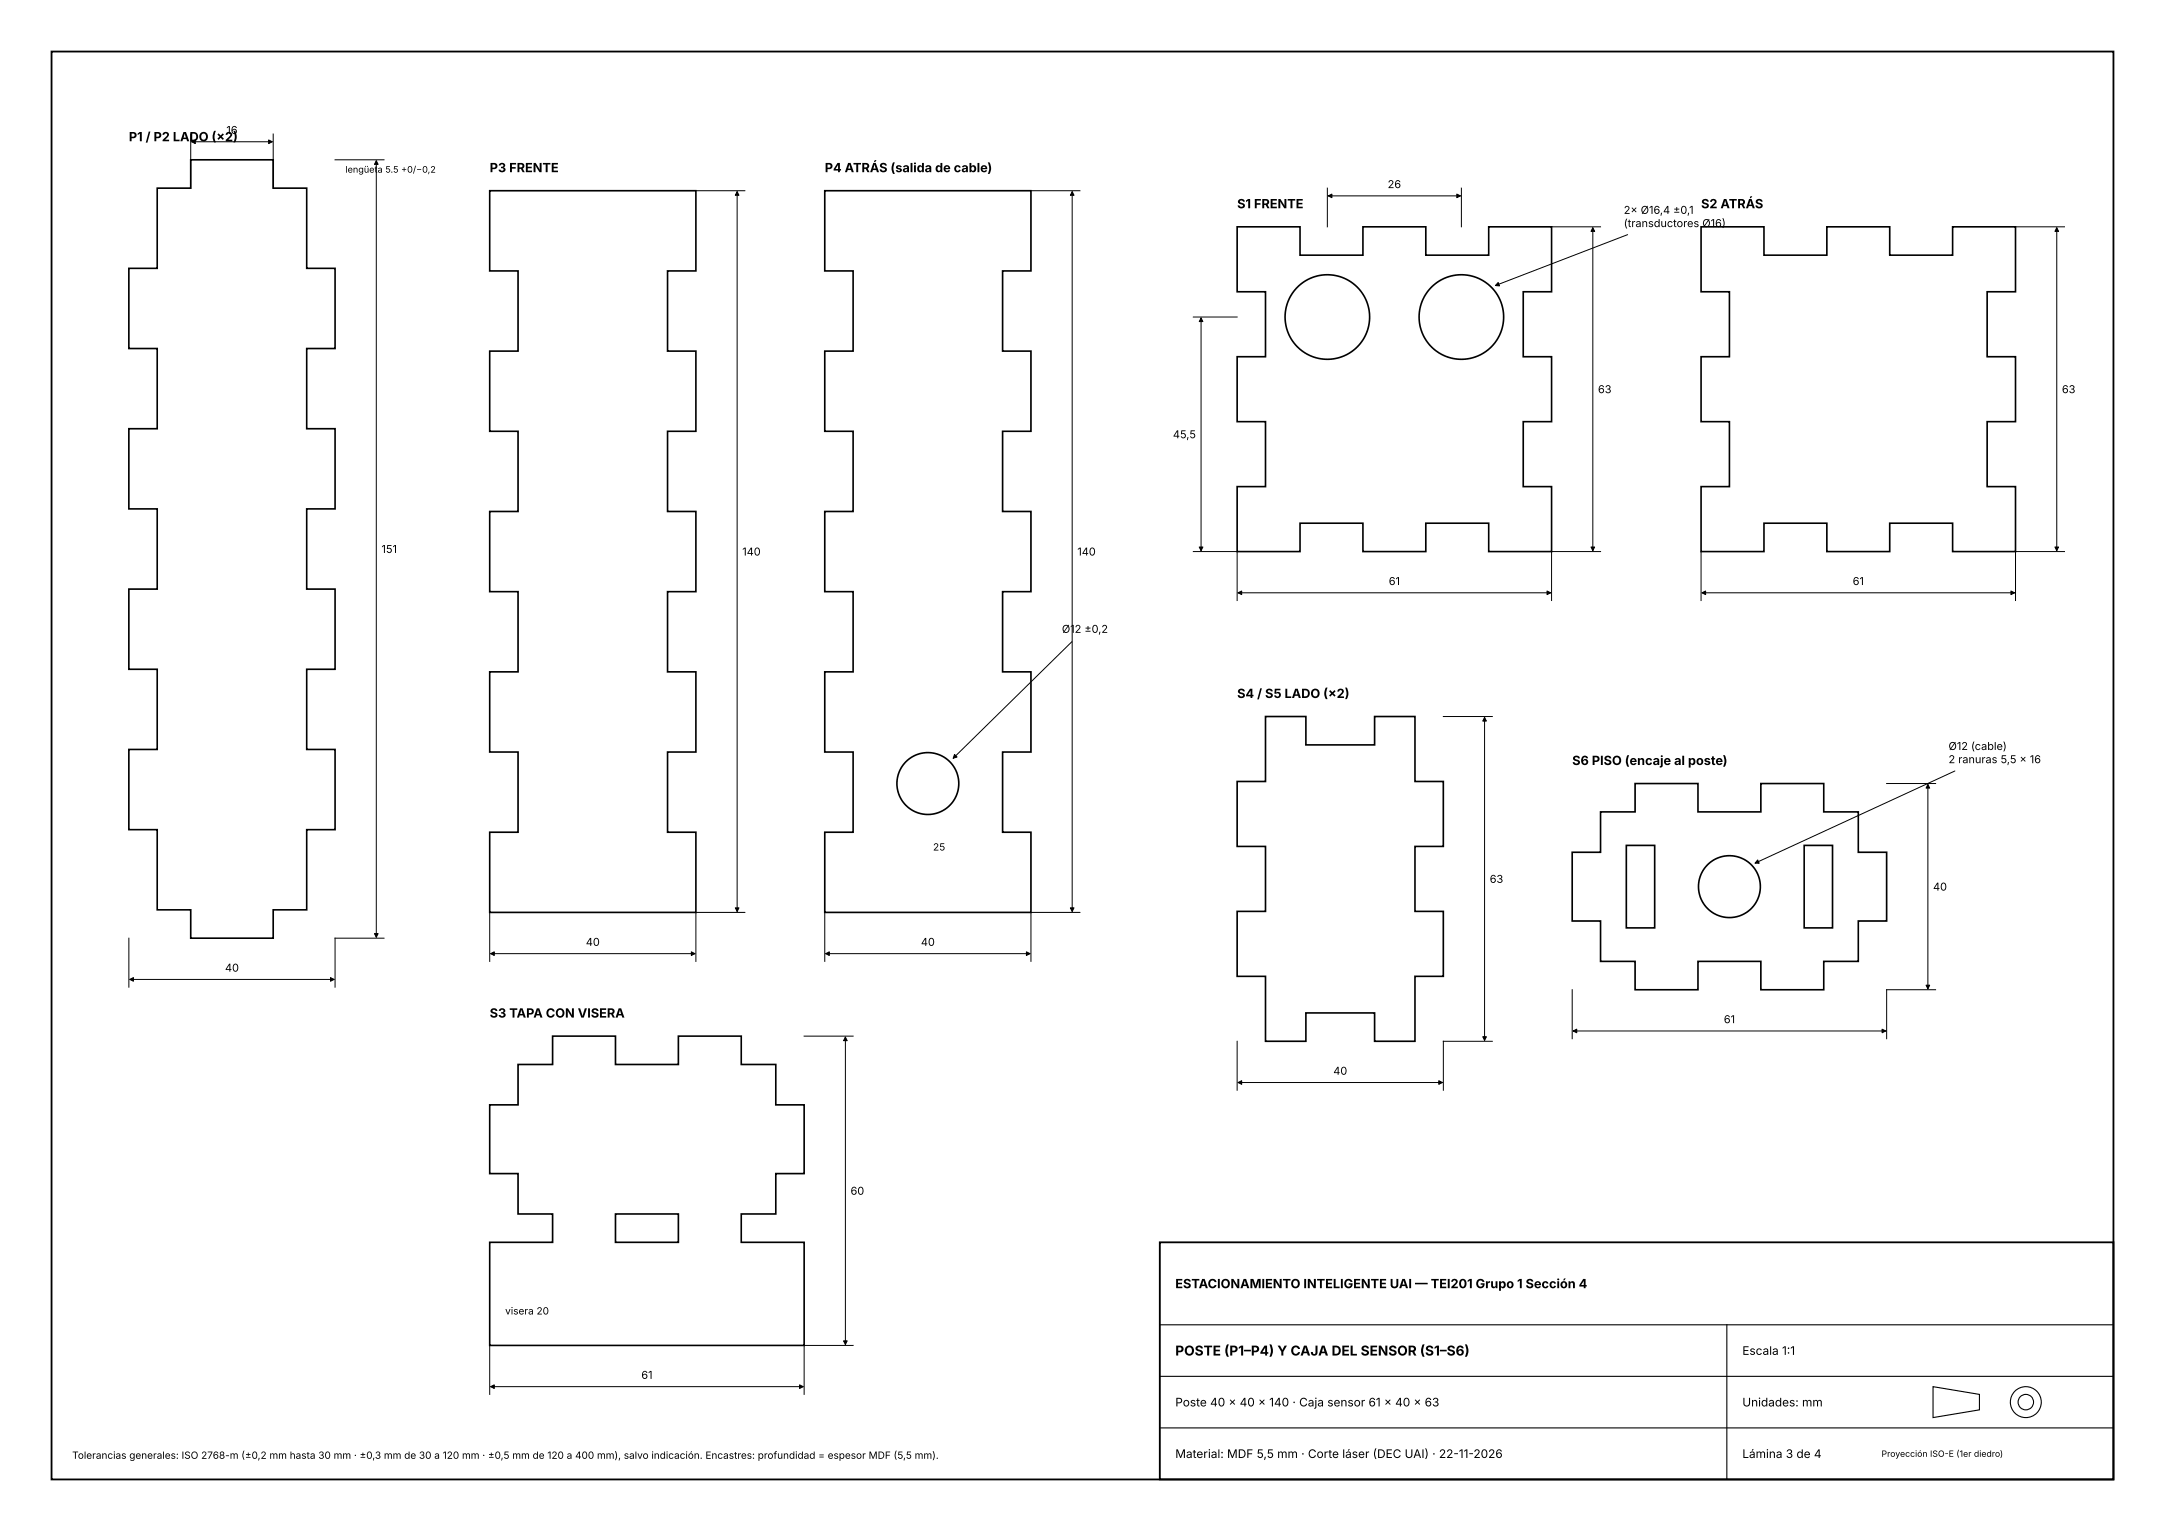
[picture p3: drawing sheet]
<svg xmlns="http://www.w3.org/2000/svg" width="420mm" height="297mm" viewBox="0 0 420 297" stroke-linecap="round" stroke-linejoin="round" font-family="sans-serif">
<defs><g id="words">
<text font-size="2.6" x="228" y="263">POSTE (P1–P4) Y CAJA DEL SENSOR (S1–S6)</text>
<g font-size="2.5">
<text x="25" y="27.4">P1 / P2 LADO (×2)</text>
<text x="95" y="33.4">P3 FRENTE</text>
<text x="160" y="33.4">P4 ATRÁS (salida de cable)</text>
<text x="240" y="40.4">S1 FRENTE</text>
<text x="330" y="40.4">S2 ATRÁS</text>
<text x="240" y="135.4">S4 / S5 LADO (×2)</text>
<text x="305" y="148.4">S6 PISO (encaje al poste)</text>
<text x="95" y="197.4">S3 TAPA CON VISERA</text>
<text x="228" y="249.9">ESTACIONAMIENTO INTELIGENTE UAI — TEI201 Grupo 1 Sección 4</text>
</g>
<g font-size="2.3">
<text x="338" y="262.8">Escala 1:1</text>
<text x="228" y="272.8">Poste 40 × 40 × 140 · Caja sensor 61 × 40 × 63</text>
<text x="338" y="272.8">Unidades: mm</text>
<text x="228" y="282.8">Material: MDF 5,5 mm · Corte láser (DEC UAI) · 22-11-2026</text>
<text x="338" y="282.8">Lámina 3 de 4</text>
</g>
<g font-size="2.1">
<text x="43.9" y="26">16</text>
<text x="269.2" y="36.5">26</text>
<text x="315" y="41.5">2× Ø16,4 ±0,1</text>
<text x="315" y="44.1">(transductores Ø16)</text>
<text x="310" y="76.3">63</text>
<text x="400" y="76.3">63</text>
<text x="227.5" y="85">45,5</text>
<text x="74" y="107.3">151</text>
<text x="144" y="107.8">140</text>
<text x="209" y="107.8">140</text>
<text x="269.4" y="113.5">61</text>
<text x="359.4" y="113.5">61</text>
<text x="206" y="122.8">Ø12 ±0,2</text>
<text x="378" y="145.5">Ø12 (cable)</text>
<text x="378" y="148.1">2 ranuras 5,5 × 16</text>
<text x="289" y="171.3">63</text>
<text x="375" y="172.8">40</text>
<text x="113.6" y="183.5">40</text>
<text x="178.6" y="183.5">40</text>
<text x="43.6" y="188.5">40</text>
<text x="334.4" y="198.5">61</text>
<text x="258.6" y="208.5">40</text>
<text x="165" y="231.8">60</text>
<text x="124.4" y="267.5">61</text>
</g>
<g font-size="1.9">
<text x="181" y="165">25</text>
<text x="98" y="255">visera 20</text>
<text x="14" y="283">Tolerancias generales: ISO 2768-m (±0,2 mm hasta 30 mm · ±0,3 mm de 30 a 120 mm · ±0,5 mm de 120 a 400 mm), salvo indicación. Encastres: profundidad = espesor MDF (5,5 mm).</text>
</g>
<text font-size="1.8" x="67" y="33.5">lengüeta 5.5 +0/−0,2</text>
<text font-size="1.7" x="365" y="282.6">Proyección ISO-E (1er diedro)</text>
</g></defs>
<path d="M10 10h400v277h-400zM225 241h185v46h-185z" fill="none" stroke="#000" stroke-width=".35"/>
<g fill="none" stroke="#000" stroke-width=".21">
<path d="M225 257h185M335 257v30M225 277h185M225 267h185M375 269l9 1.5v3l-9 1.5z"/>
<circle cx="393" cy="272" r="3"/>
<circle cx="393" cy="272" r="1.5"/>
</g>
<g fill="none" stroke="#000" stroke-width=".32">
<path d="M30.5 36.5h6.5v-5.5h16v5.5h6.5v15.6h5.5v15.5h-5.5v15.6h5.5v15.5h-5.5v15.6h5.5v15.5h-5.5v15.6h5.5v15.5h-5.5v15.6h-6.5v5.5h-16v-5.5h-6.5v-15.6h-5.5v-15.5h5.5v-15.6h-5.5v-15.5h5.5v-15.6h-5.5v-15.5h5.5v-15.6h-5.5v-15.5h5.5zM95 37h40v15.6h-5.5v15.5h5.5v15.6h-5.5v15.5h5.5v15.6h-5.5v15.5h5.5v15.6h-5.5v15.5h5.5v15.6h-40v-15.6h5.5v-15.5h-5.5v-15.6h5.5v-15.5h-5.5v-15.6h5.5v-15.5h-5.5v-15.6h5.5v-15.5h-5.5zM160 37h40v15.6h-5.5v15.5h5.5v15.6h-5.5v15.5h5.5v15.6h-5.5v15.5h5.5v15.6h-5.5v15.5h5.5v15.6h-40v-15.6h5.5v-15.5h-5.5v-15.6h5.5v-15.5h-5.5v-15.6h5.5v-15.5h-5.5v-15.6h5.5v-15.5h-5.5zM240 44h12.2v5.5h12.2v-5.5h12.2v5.5h12.2v-5.5h12.2v12.6h-5.5v12.6h5.5v12.6h-5.5v12.6h5.5v12.6h-12.2v-5.5h-12.2v5.5h-12.2v-5.5h-12.2v5.5h-12.2v-12.6h5.5v-12.6h-5.5v-12.6h5.5v-12.6h-5.5zM330 44h12.2v5.5h12.2v-5.5h12.2v5.5h12.2v-5.5h12.2v12.6h-5.5v12.6h5.5v12.6h-5.5v12.6h5.5v12.6h-12.2v-5.5h-12.2v5.5h-12.2v-5.5h-12.2v5.5h-12.2v-12.6h5.5v-12.6h-5.5v-12.6h5.5v-12.6h-5.5zM245.5 139h7.8v5.5h13.4v-5.5h7.8v12.6h5.5v12.6h-5.5v12.6h5.5v12.6h-5.5v12.6h-7.8v-5.5h-13.4v5.5h-7.8v-12.6h-5.5v-12.6h5.5v-12.6h-5.5v-12.6h5.5zM310.5 157.5h6.7v-5.5h12.2v5.5h12.2v-5.5h12.2v5.5h6.7v7.8h5.5v13.4h-5.5v7.8h-6.7v5.5h-12.2v-5.5h-12.2v5.5h-12.2v-5.5h-6.7v-7.8h-5.5v-13.4h5.5zM315.5 164h5.5v16h-5.5zM350 164h5.5v16h-5.5zM100.5 206.5h6.7v-5.5h12.2v5.5h12.2v-5.5h12.2v5.5h6.7v7.8h5.5v13.4h-5.5v7.8h-6.7v5.5h12.2v20h-61v-20h12.2v-5.5h-6.7v-7.8h-5.5v-13.4h5.5zM119.4 235.5h12.2v5.5h-12.2z"/>
<circle cx="257.5" cy="61.5" r="8.2"/>
<circle cx="283.5" cy="61.5" r="8.2"/>
<circle cx="180" cy="152" r="6"/>
<circle cx="335.5" cy="172" r="6"/>
</g>
<g fill="none" stroke="#000" stroke-width=".19">
<path d="M37 26v10.5M37.2 27.5h15.6M53 26v10.5M65 31h9.5M73 31.2v150.6M135 37h9.5M143 37.2v139.6M200 37h9.5M208 37.2v139.6M257.5 36.5v7.5M257.7 38h25.6M283.5 36.5v7.5"/>
<path d="M301 44h9.5M309 44.2v62.6M315.8 45.5l-25.7 9.9M391 44h9.5M399 44.2v62.6M231.5 61.5h8.5M233 61.7v45.1M231.5 107h8.5v9.5M240.2 115h60.6M310.5 107h-9.5v9.5M330 107v9.5M330.2 115h60.6"/>
<path d="M400.5 107h-9.5v9.5M207.9 124.5l-23 22.6M280 139h9.5M288 139.2v62.6M366 152h9.5M374 152.2v39.6M379.2 149.6l-38.7 17.8M95 177v9.5M144.5 177h-9.5v9.5M160 177v9.5M209.5 177h-9.5v9.5M25 182v9.5"/>
<path d="M25.2 190h39.6M74.5 182h-9.5v9.5M95.2 185h39.6M160.2 185h39.6M305 192v9.5M375.5 192h-9.5v9.5M156 201h9.5M164 201.2v59.6M240 202v9.5M240.2 210h39.6M289.5 202h-9.5v9.5M305.2 200h60.6"/>
<path d="M95 261v9.5M95.2 269h60.6M165.5 261h-9.5v9.5"/>
</g>
<g fill="#000" stroke="#000" stroke-width=".19">
<path d="M37.2 27.5l.7-.4v.8zM52.1 27.1l.7 .4-.7 .4zM73 31.2l.4 .7h-.8zM143 37.2l.4 .7h-.8zM208 37.2l.4 .7h-.8zM257.7 38l.7-.4v.8zM282.6 37.6l.7 .4-.7 .4zM290.6 54.8l.3 .7-.8-.1zM309 44.2l.4 .7h-.8zM399 44.2l.4 .7h-.8zM233 61.7l.4 .7h-.8zM232.6 106.1h.8l-.4 .7z"/>
<path d="M240.2 115l.7-.4v.8zM300.1 114.6l.7 .4-.7 .4zM308.6 106.1h.8l-.4 .7zM330.2 115l.7-.4v.8zM390.1 114.6l.7 .4-.7 .4zM398.6 106.1h.8l-.4 .7zM288 139.2l.4 .7h-.8zM185.2 146.3l.5 .6-.8 .2zM374 152.2l.4 .7h-.8zM142.6 176.1h.8l-.4 .7zM207.6 176.1h.8l-.4 .7zM341 166.8l.3 .7-.8-.1z"/>
<path d="M25.2 190l.7-.4v.8zM64.1 189.6l.7 .4-.7 .4zM72.6 181.1h.8l-.4 .7zM95.2 185l.7-.4v.8zM134.1 184.6l.7 .4-.7 .4zM160.2 185l.7-.4v.8zM199.1 184.6l.7 .4-.7 .4zM365.1 199.6l.7 .4-.7 .4zM373.6 191.1h.8l-.4 .7zM164 201.2l.4 .7h-.8zM240.2 210l.7-.4v.8zM279.1 209.6l.7 .4-.7 .4z"/>
<path d="M287.6 201.1h.8l-.4 .7zM305.2 200l.7-.4v.8zM95.2 269l.7-.4v.8zM155.1 268.6l.7 .4-.7 .4zM163.6 260.1h.8l-.4 .7z"/>
</g>
<use href="#words"/>
</svg>
